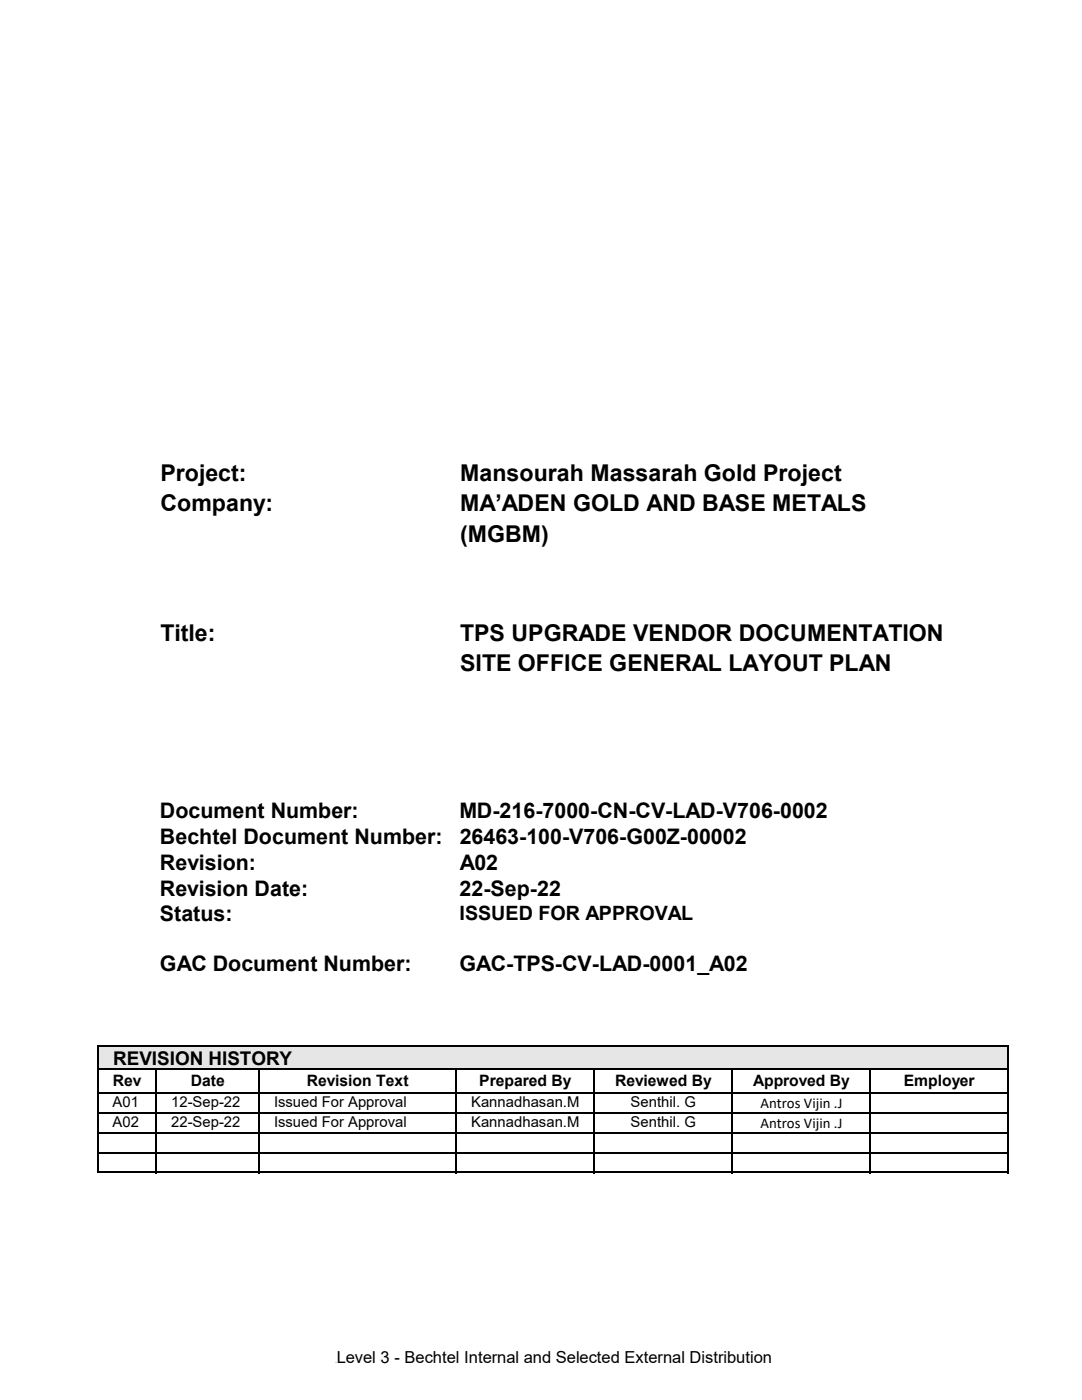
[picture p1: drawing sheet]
<svg xmlns="http://www.w3.org/2000/svg" width="216mm" height="279mm" viewBox="0 0 216 279" stroke-linecap="round" stroke-linejoin="round" font-family="sans-serif">
<defs><g id="words">
<g font-size="4.6">
<text x="32" y="96">Project:</text>
<text x="91.8" y="96">Mansourah Massarah Gold Project</text>
<text x="32" y="102.1">Company:</text>
<text x="91.8" y="102.1">MA’ADEN GOLD AND BASE METALS</text>
<text x="91.8" y="108.2">(MGBM)</text>
<text x="32" y="127.9">Title:</text>
<text x="91.8" y="127.9">TPS UPGRADE VENDOR DOCUMENTATION</text>
<text x="91.8" y="134">SITE OFFICE GENERAL LAYOUT PLAN</text>
</g>
<g font-size="4.3">
<text x="31.9" y="163.2">Document Number:</text>
<text x="91.7" y="163.2">MD-216-7000-CN-CV-LAD-V706-0002</text>
<text x="31.9" y="168.4">Bechtel Document Number:</text>
<text x="31.9" y="173.6">Revision:</text>
<text x="91.7" y="173.6">A02</text>
<text x="91.7" y="168.4">26463-100-V706-G00Z-00002</text>
<text x="31.9" y="178.7">Revision Date:</text>
<text x="91.7" y="178.7">22-Sep-22</text>
<text x="31.9" y="183.9">Status:</text>
<text x="31.9" y="193.8">GAC Document Number:</text>
<text x="91.7" y="193.8">GAC-TPS-CV-LAD-0001_A02</text>
</g>
<text font-size="3.9" x="91.7" y="183.6">ISSUED FOR APPROVAL</text>
<text font-size="3.8" x="22.6" y="212.6">REVISION HISTORY</text>
<text font-size="3.3" x="67.2" y="272.1">Level 3 - Bechtel Internal and Selected External Distribution</text>
<g font-size="3.1">
<text x="22.5" y="216.8">Rev</text>
<text x="38.1" y="216.8">Date</text>
<text x="61.2" y="216.8">Revision Text</text>
<text x="95.6" y="216.8">Prepared By</text>
<text x="122.7" y="216.8">Reviewed By</text>
<text x="150.3" y="216.8">Approved By</text>
<text x="180.4" y="216.8">Employer</text>
</g>
<g font-size="3">
<text x="22.5" y="221">A01</text>
<text x="34.2" y="221">12-Sep-22</text>
<text x="54.7" y="221">Issued For Approval</text>
<text x="94" y="221">Kannadhasan.M</text>
<text x="125.8" y="221">Senthil. G</text>
<text x="151.7" y="221.1">Antros Vijin .J</text>
<text x="22.5" y="225">A02</text>
<text x="34.2" y="225">22-Sep-22</text>
<text x="54.7" y="225">Issued For Approval</text>
<text x="94" y="225">Kannadhasan.M</text>
<text x="125.8" y="225">Senthil. G</text>
<text x="151.7" y="225">Antros Vijin .J</text>
</g>
<text font-size=".3" x="67" y="272.1">#</text>
</g></defs>
<path d="M19.6 208.7h181.7v4.7h-181.7z" fill="#e7e6e6"/>
<g fill="none" stroke="#000" stroke-width=".3">
<path d="M19.5 208.6v25.5M19.6 208.8h181.8M19.6 213.4h181.8M19.6 218.1h181.8M31.2 213.5v20.6M51.7 213.5v20.6M91 213.5v20.6M118.6 213.5v20.6M146.1 213.5v20.6M173.7 213.5v20.6M201.2 208.9v25.2M19.6 222.1h181.8"/>
<path d="M19.6 226h181.8M19.6 230h181.8M19.6 234h181.8"/>
</g>
<use href="#words"/>
</svg>
